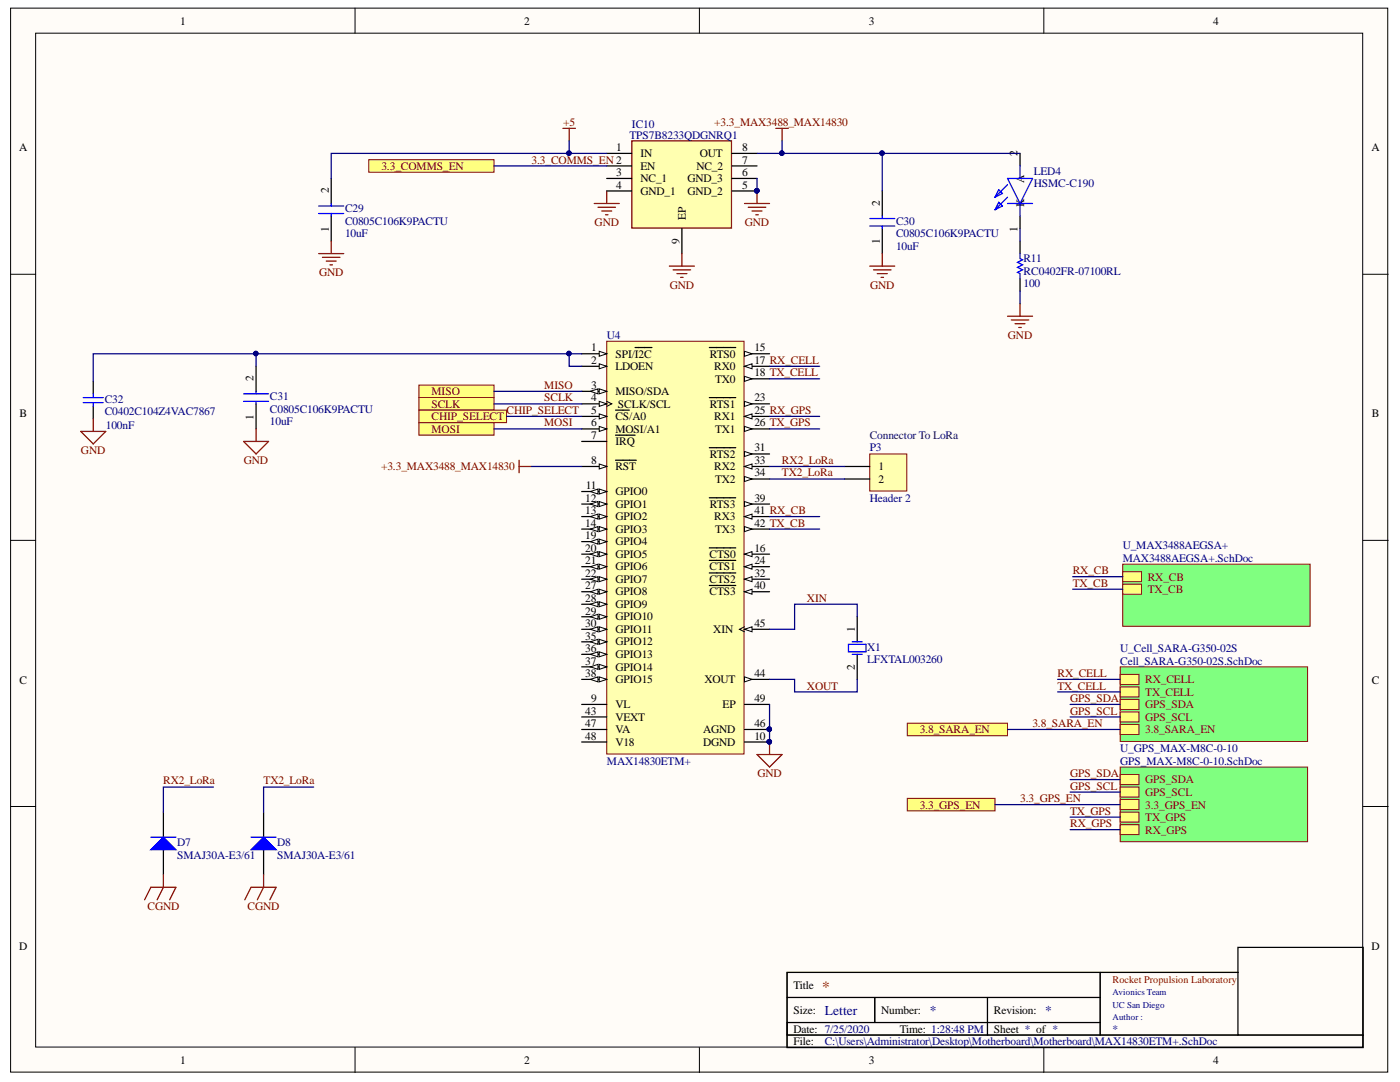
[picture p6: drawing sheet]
<svg xmlns="http://www.w3.org/2000/svg" width="279mm" height="216mm" viewBox="0 0 279 216" stroke-linecap="round" stroke-linejoin="round" font-family="sans-serif">
<defs><g id="words">
<text font-size="3.1" fill="#980000" x="164.1" y="197.9">*</text>
<g font-size="2.7" fill="#000080">
<text x="164.6" y="202.4">Letter</text>
<text x="185.6" y="202.4">*</text>
<text x="208.6" y="202.4">*</text>
</g>
<g font-size="2.3">
<text x="35.9" y="4.9">1</text>
<text x="104.6" y="4.9">2</text>
<text x="173.4" y="4.9">3</text>
<text x="242.1" y="4.9">4</text>
<text x="3.8" y="30.2">A</text>
<text x="123" y="30.1">1</text>
<text x="123" y="35.1">3</text>
<text x="127.8" y="31.4">IN</text>
<text x="127.8" y="33.8">EN</text>
<text x="139" y="33.8">NC_2</text>
<text x="139.7" y="31.4">OUT</text>
<text x="148.1" y="30.1">8</text>
<text x="148.1" y="32.6">7</text>
<text x="148.1" y="35.1">6</text>
<text x="203.1" y="31.1" transform="rotate(-90 203.1 31.1)">2</text>
<text x="273.7" y="30.2">A</text>
<text x="65.6" y="38.6" transform="rotate(-90 65.6 38.6)">2</text>
<text x="123" y="37.6">4</text>
<text x="127.8" y="36.4">NC_1</text>
<text x="127.8" y="38.9">GND_1</text>
<text x="137.2" y="36.4">GND_3</text>
<text x="137.2" y="38.9">GND_2</text>
<text x="148.1" y="37.6">5</text>
<text x="175.6" y="41.1" transform="rotate(-90 175.6 41.1)">2</text>
<text x="204.4" y="41.4" transform="rotate(-90 204.4 41.4)">K</text>
<text x="204.4" y="36.5" transform="rotate(-90 204.4 36.5)">A</text>
<text x="65.6" y="46.3" transform="rotate(-90 65.6 46.3)">1</text>
<text x="136.9" y="43.9" transform="rotate(-90 136.9 43.9)">EP</text>
<text x="203.1" y="46.3" transform="rotate(-90 203.1 46.3)">1</text>
<text x="135.6" y="48.7" transform="rotate(-90 135.6 48.7)">9</text>
<text x="175.6" y="48.7" transform="rotate(-90 175.6 48.7)">1</text>
<text x="118" y="70.1">1</text>
<text x="122.8" y="71.4">SPI/I2C</text>
<text x="141.7" y="71.4">RTS0</text>
<text x="150.6" y="70.1">15</text>
<text x="50.6" y="76.1" transform="rotate(-90 50.6 76.1)">2</text>
<text x="118" y="72.6">2</text>
<text x="118" y="77.6">3</text>
<text x="122.8" y="73.8">LDOEN</text>
<text x="142.5" y="73.8">RX0</text>
<text x="142.7" y="76.4">TX0</text>
<text x="150.6" y="72.6">17 RX_CELL</text>
<text x="150.6" y="75.1">18 TX_CELL</text>
<text x="3.9" y="83.3">B</text>
<text x="50.6" y="83.7" transform="rotate(-90 50.6 83.7)">1</text>
<text x="118" y="80.1">4</text>
<text x="118" y="82.6">5</text>
<text x="122.8" y="78.8">MISO/SDA</text>
<text x="122.8" y="83.9">CS/A0</text>
<text x="123.3" y="81.4">SCLK/SCL</text>
<text x="141.7" y="81.4">RTS1</text>
<text x="142.5" y="83.9">RX1</text>
<text x="150.6" y="80.1">23</text>
<text x="150.6" y="82.6">25 RX_GPS</text>
<text x="273.8" y="83.3">B</text>
<text x="118" y="85.1">6</text>
<text x="118" y="87.6">7</text>
<text x="122.8" y="86.3">MOSI/A1</text>
<text x="122.8" y="88.9">IRQ</text>
<text x="142.7" y="86.3">TX1</text>
<text x="150.6" y="85.1">26 TX_GPS</text>
<text x="118" y="92.6">8</text>
<text x="122.8" y="93.9">RST</text>
<text x="141.7" y="91.3">RTS2</text>
<text x="142.5" y="93.9">RX2</text>
<text x="150.6" y="90.1">31</text>
<text x="150.6" y="92.6">33</text>
<text x="150.6" y="95.1">34</text>
<text x="175.3" y="93.9">1</text>
<text x="116.8" y="100.1">12</text>
<text x="116.9" y="97.6">11</text>
<text x="122.8" y="98.9">GPIO0</text>
<text x="122.8" y="101.3">GPIO1</text>
<text x="141.7" y="101.3">RTS3</text>
<text x="142.7" y="96.3">TX2</text>
<text x="150.6" y="100.1">39</text>
<text x="175.3" y="96.3">2</text>
<text x="116.8" y="102.6">13</text>
<text x="116.8" y="105.1">14</text>
<text x="116.8" y="107.6">19</text>
<text x="122.8" y="103.8">GPIO2</text>
<text x="122.8" y="106.3">GPIO3</text>
<text x="142.5" y="103.8">RX3</text>
<text x="142.7" y="106.3">TX3</text>
<text x="150.6" y="102.6">41 RX_CB</text>
<text x="150.6" y="105.1">42 TX_CB</text>
<text x="116.8" y="110.1">20</text>
<text x="116.8" y="112.6">21</text>
<text x="122.8" y="108.8">GPIO4</text>
<text x="122.8" y="111.4">GPIO5</text>
<text x="122.8" y="113.8">GPIO6</text>
<text x="141.6" y="111.4">CTS0</text>
<text x="141.6" y="113.8">CTS1</text>
<text x="150.6" y="110.1">16</text>
<text x="150.6" y="112.6">24</text>
<text x="116.8" y="115.1">22</text>
<text x="116.8" y="117.5">27</text>
<text x="122.8" y="116.4">GPIO7</text>
<text x="122.8" y="118.8">GPIO8</text>
<text x="141.6" y="116.4">CTS2</text>
<text x="141.6" y="118.8">CTS3</text>
<text x="150.6" y="115.1">32</text>
<text x="150.6" y="117.5">40</text>
<text x="116.8" y="120.1">28</text>
<text x="116.8" y="122.6">29</text>
<text x="116.8" y="125.1">30</text>
<text x="122.8" y="121.3">GPIO9</text>
<text x="122.8" y="123.8">GPIO10</text>
<text x="150.6" y="125.1">45</text>
<text x="116.8" y="127.6">35</text>
<text x="116.8" y="130.1">36</text>
<text x="122.8" y="126.3">GPIO11</text>
<text x="122.8" y="128.8">GPIO12</text>
<text x="122.8" y="131.3">GPIO13</text>
<text x="142.4" y="126.3">XIN</text>
<text x="170.6" y="126.1" transform="rotate(-90 170.6 126.1)">1</text>
<text x="3.9" y="136.4">C</text>
<text x="116.8" y="132.6">37</text>
<text x="116.8" y="135">38</text>
<text x="122.8" y="133.9">GPIO14</text>
<text x="122.8" y="136.3">GPIO15</text>
<text x="140.6" y="136.3">XOUT</text>
<text x="150.6" y="135">44</text>
<text x="170.6" y="133.7" transform="rotate(-90 170.6 133.7)">2</text>
<text x="273.8" y="136.4">C</text>
<text x="116.8" y="142.6">43</text>
<text x="118" y="140">9</text>
<text x="122.8" y="141.3">VL</text>
<text x="122.8" y="143.8">VEXT</text>
<text x="144.2" y="141.3">EP</text>
<text x="150.6" y="140">49</text>
<text x="116.8" y="145.1">47</text>
<text x="116.8" y="147.6">48</text>
<text x="122.8" y="146.3">VA</text>
<text x="122.8" y="148.8">V18</text>
<text x="140.3" y="148.8">DGND</text>
<text x="140.3" y="146.3">AGND</text>
<text x="150.6" y="147.6">10</text>
<text x="150.6" y="145.1">46</text>
<text x="3.8" y="189.5">D</text>
<text x="273.7" y="189.5">D</text>
<text x="158.3" y="197.3">Title</text>
<text x="158.3" y="202.3">Size:</text>
<text x="175.9" y="202.3">Number:</text>
<text x="198.4" y="202.3">Revision:</text>
<text x="158.3" y="206.1">Date: 7/25/2020</text>
<text x="158.3" y="208.5">File:</text>
<text x="179.6" y="206.1">Time: 1:28:48 PM</text>
<text x="198.4" y="206.1">Sheet * of *</text>
<text x="35.9" y="212.3">1</text>
<text x="104.6" y="212.3">2</text>
<text x="173.4" y="212.3">3</text>
<text x="242.1" y="212.3">4</text>
</g>
<g font-size="2.3" fill="#800000">
<text x="112.4" y="25.1">+5</text>
<text x="142.5" y="25.1">+3.3_MAX3488_MAX14830</text>
<text x="76.1" y="33.8">3.3_COMMS_EN</text>
<text x="106.1" y="32.6">3.3_COMMS_EN 2</text>
<text x="118.7" y="45.1">GND</text>
<text x="148.6" y="45.1">GND</text>
<text x="63.7" y="55.1">GND</text>
<text x="133.6" y="57.6">GND</text>
<text x="173.7" y="57.6">GND</text>
<text x="201.1" y="67.6">GND</text>
<text x="108.6" y="77.6">MISO</text>
<text x="86.1" y="78.8">MISO</text>
<text x="86.1" y="81.4">SCLK</text>
<text x="86.1" y="83.9">CHIP_SELECT</text>
<text x="101.1" y="82.6">CHIP_SELECT</text>
<text x="108.6" y="80.1">SCLK</text>
<text x="86.1" y="86.3">MOSI</text>
<text x="108.6" y="85.1">MOSI</text>
<text x="16.2" y="90.6">GND</text>
<text x="48.6" y="92.6">GND</text>
<text x="76" y="93.9">+3.3_MAX3488_MAX14830</text>
<text x="156.1" y="92.6">RX2_LoRa</text>
<text x="156.1" y="95.1">TX2_LoRa</text>
<text x="214.1" y="114.6">RX_CB</text>
<text x="214.1" y="117.1">TX_CB</text>
<text x="229.1" y="115.9">RX_CB</text>
<text x="229.1" y="118.3">TX_CB</text>
<text x="161.1" y="120.1">XIN</text>
<text x="161.1" y="137.6">XOUT</text>
<text x="211" y="135">RX_CELL</text>
<text x="211" y="137.6">TX_CELL</text>
<text x="228.6" y="136.3">RX_CELL</text>
<text x="213.6" y="140">GPS_SDA</text>
<text x="213.6" y="142.6">GPS_SCL</text>
<text x="228.6" y="138.9">TX_CELL</text>
<text x="228.6" y="141.3">GPS_SDA</text>
<text x="228.6" y="143.8">GPS_SCL</text>
<text x="183.6" y="146.3">3.8_SARA_EN</text>
<text x="206.1" y="145.1">3.8_SARA_EN</text>
<text x="228.6" y="146.3">3.8_SARA_EN</text>
<text x="151.2" y="155.1">GND</text>
<text x="213.6" y="155.1">GPS_SDA</text>
<text x="32.6" y="156.5">RX2_LoRa</text>
<text x="52.6" y="156.5">TX2_LoRa</text>
<text x="183.6" y="161.3">3.3_GPS_EN</text>
<text x="203.6" y="160.1">3.3_GPS_EN</text>
<text x="213.6" y="157.5">GPS_SCL</text>
<text x="228.6" y="156.3">GPS_SDA</text>
<text x="228.6" y="158.8">GPS_SCL</text>
<text x="228.6" y="161.3">3.3_GPS_EN</text>
<text x="213.6" y="165.1">RX_GPS</text>
<text x="213.6" y="162.5">TX_GPS</text>
<text x="228.6" y="163.8">TX_GPS</text>
<text x="228.6" y="166.3">RX_GPS</text>
<text x="29.4" y="181.6">CGND</text>
<text x="49.4" y="181.6">CGND</text>
</g>
<g font-size="2.3" fill="#000080">
<text x="125.6" y="27.7">TPS7B8233QDGNRQ1</text>
<text x="126.1" y="25.6">IC10</text>
<text x="206.3" y="34.8">LED4</text>
<text x="206.3" y="37.4">HSMC-C190</text>
<text x="68.9" y="47.4">10uF</text>
<text x="68.9" y="42.4">C29</text>
<text x="68.9" y="44.9">C0805C106K9PACTU</text>
<text x="178.8" y="44.9">C30</text>
<text x="178.8" y="47.4">C0805C106K9PACTU</text>
<text x="178.8" y="49.9">10uF</text>
<text x="204.3" y="52.3">R11</text>
<text x="204.3" y="57.3">100</text>
<text x="204.3" y="54.9">RC0402FR-07100RL</text>
<text x="121.1" y="67.6">U4</text>
<text x="20.9" y="80.3">C32</text>
<text x="20.9" y="82.9">C0402C104Z4VAC7867</text>
<text x="53.9" y="79.8">C31</text>
<text x="53.9" y="82.4">C0805C106K9PACTU</text>
<text x="21.1" y="85.6">100nF</text>
<text x="53.9" y="84.8">10uF</text>
<text x="173.6" y="90.1">P3</text>
<text x="173.6" y="100.1">Header 2</text>
<text x="224.1" y="109.6">U_MAX3488AEGSA+</text>
<text x="224.1" y="112">MAX3488AEGSA+.SchDoc</text>
<text x="173.1" y="129.8">X1</text>
<text x="223.6" y="130.1">U_Cell_SARA-G350-02S</text>
<text x="173.1" y="132.3">LFXTAL003260</text>
<text x="223.6" y="132.6">Cell_SARA-G350-02S.SchDoc</text>
<text x="121.1" y="152.6">MAX14830ETM+</text>
<text x="223.6" y="150.1">U_GPS_MAX-M8C-0-10</text>
<text x="223.6" y="152.6">GPS_MAX-M8C-0-10.SchDoc</text>
<text x="35.4" y="168.8">D7</text>
<text x="35.4" y="171.3">SMAJ30A-E3/61</text>
<text x="55.3" y="168.8">D8</text>
<text x="55.3" y="171.3">SMAJ30A-E3/61</text>
<text x="164.6" y="208.5">C:\Users\Administrator\Desktop\Motherboard\Motherboard\MAX14830ETM+.SchDoc</text>
<text x="222" y="206.1">*</text>
</g>
<text font-size="2.3" fill="#12125d" x="173.6" y="87.6">Connector To LoRa</text>
<text font-size="2" fill="#980000" x="222" y="196.1">Rocket Propulsion Laboratory</text>
<g font-size="1.8" fill="#000080">
<text x="222" y="201.2">UC San Diego</text>
<text x="222" y="198.6">Avionics Team</text>
<text x="222" y="203.6">Author :</text>
</g>
</g></defs>
<g fill="#fffcf8" stroke="#000" stroke-width=".2">
<path d="M2.1 1.6h274.9v212.3h-274.9z"/>
<path d="M7.1 6.6h264.9v202.3h-264.9z"/>
</g>
<g fill="none" stroke="#000" stroke-width=".2">
<path d="M70.8 1.6v5M139.6 1.6v5M208.3 1.6v5M2.1 54.7h5M272.1 54.7h5M2.1 107.8h5M272.1 107.8h5M2.1 160.9h5M272.1 160.9h5M157.1 199h62.5M174.6 199v5M197.1 199v7.5"/>
<path d="M219.6 194v12.5M247.1 194h-90v15M70.8 209v5M139.6 209v5M157.1 206.5h115M157.1 204h62.5M208.3 209v5"/>
</g>
<path d="M157.1 199h62.5M174.6 199v5M197.1 199v7.5M219.6 194v10h-62.5v2.5h90M247.1 194v12.5h25M247.1 194v-5h25v17.5M247.1 194h-90v15h115v-2.5M219.6 204v2.5" fill="none" stroke="#000" stroke-width=".25"/>
<path d="M121.1 68.1h27.4v82.4h-27.4z" fill="#ffffb0" stroke="#800000" stroke-width=".2"/>
<path d="M116.1 70.6h5" fill="none" stroke="#000" stroke-width=".25"/>
<path d="M119.6 70.1l1.5 .5-1.5 .5z" fill="#fffcf8"/>
<path d="M119.6 70.1l1.5 .5-1.5 .5z" fill="none" stroke="#000" stroke-width=".2"/>
<path d="M116.1 73.1h5M126.7 69.3h3.4" fill="none" stroke="#000" stroke-width=".25"/>
<path d="M119.6 72.6l1.5 .5-1.5 .5z" fill="#fffcf8"/>
<path d="M119.6 72.6l1.5 .5-1.5 .5z" fill="none" stroke="#000" stroke-width=".2"/>
<path d="M116.1 78.1h5" fill="none" stroke="#000" stroke-width=".25"/>
<path d="M119.6 77.6l1.5 .5-1.5 .5z" fill="#fffcf8"/>
<path d="M119.6 77.6l1.5 .5-1.5 .5z" fill="none" stroke="#000" stroke-width=".2"/>
<path d="M117.8 78.1l1.5-.5v1z" fill="#fffcf8"/>
<path d="M117.8 78.1l1.5-.5v1zM121.1 80.1l1 .5-1 .5" fill="none" stroke="#000" stroke-width=".2"/>
<path d="M116.1 80.6h5" fill="none" stroke="#000" stroke-width=".25"/>
<path d="M119.6 80.1l1.5 .5-1.5 .5z" fill="#fffcf8"/>
<path d="M119.6 80.1l1.5 .5-1.5 .5z" fill="none" stroke="#000" stroke-width=".2"/>
<path d="M116.1 83.1h5" fill="none" stroke="#000" stroke-width=".25"/>
<path d="M119.6 82.6l1.5 .5-1.5 .5z" fill="#fffcf8"/>
<path d="M119.6 82.6l1.5 .5-1.5 .5z" fill="none" stroke="#000" stroke-width=".2"/>
<path d="M116.1 85.6h5M122.8 81.8h2.8" fill="none" stroke="#000" stroke-width=".25"/>
<path d="M119.6 85.1l1.5 .5-1.5 .5z" fill="#fffcf8"/>
<path d="M119.6 85.1l1.5 .5-1.5 .5z" fill="none" stroke="#000" stroke-width=".2"/>
<path d="M116.1 88.1h5M116.1 93.1h5M122.8 86.8h3.9" fill="none" stroke="#000" stroke-width=".25"/>
<path d="M119.6 92.6l1.5 .5-1.5 .5z" fill="#fffcf8"/>
<path d="M119.6 92.6l1.5 .5-1.5 .5z" fill="none" stroke="#000" stroke-width=".2"/>
<path d="M116.1 98.1h5M122.8 91.8h4.2M116.1 140.6h5M148.6 148.1h5" fill="none" stroke="#000" stroke-width=".25"/>
<circle cx="153.5" cy="148" r=".45" fill="#000080" stroke="#000080" stroke-width=".2"/>
<path d="M119.6 97.6l1.5 .5-1.5 .5z" fill="#fffcf8"/>
<path d="M119.6 97.6l1.5 .5-1.5 .5z" fill="none" stroke="#000" stroke-width=".2"/>
<path d="M117.8 98.1l1.5-.5v1z" fill="#fffcf8"/>
<path d="M117.8 98.1l1.5-.5v1z" fill="none" stroke="#000" stroke-width=".2"/>
<path d="M116.1 100.6h5" fill="none" stroke="#000" stroke-width=".25"/>
<path d="M119.6 100.1l1.5 .5-1.5 .5z" fill="#fffcf8"/>
<path d="M119.6 100.1l1.5 .5-1.5 .5z" fill="none" stroke="#000" stroke-width=".2"/>
<path d="M117.8 100.6l1.5-.5v1z" fill="#fffcf8"/>
<path d="M117.8 100.6l1.5-.5v1z" fill="none" stroke="#000" stroke-width=".2"/>
<path d="M116.1 103.1h5" fill="none" stroke="#000" stroke-width=".25"/>
<path d="M119.6 102.6l1.5 .5-1.5 .5z" fill="#fffcf8"/>
<path d="M119.6 102.6l1.5 .5-1.5 .5z" fill="none" stroke="#000" stroke-width=".2"/>
<path d="M117.8 103.1l1.5-.5v1z" fill="#fffcf8"/>
<path d="M117.8 103.1l1.5-.5v1z" fill="none" stroke="#000" stroke-width=".2"/>
<path d="M116.1 105.6h5" fill="none" stroke="#000" stroke-width=".25"/>
<path d="M119.6 105.1l1.5 .5-1.5 .5z" fill="#fffcf8"/>
<path d="M119.6 105.1l1.5 .5-1.5 .5z" fill="none" stroke="#000" stroke-width=".2"/>
<path d="M117.8 105.6l1.5-.5v1z" fill="#fffcf8"/>
<path d="M117.8 105.6l1.5-.5v1z" fill="none" stroke="#000" stroke-width=".2"/>
<path d="M148.6 70.6h5" fill="none" stroke="#000" stroke-width=".25"/>
<path d="M148.6 70.1l1.5 .5-1.5 .5z" fill="#fffcf8"/>
<path d="M148.6 70.1l1.5 .5-1.5 .5z" fill="none" stroke="#000" stroke-width=".2"/>
<path d="M141.6 69.3h5.2M148.6 110.6h5" fill="none" stroke="#000" stroke-width=".25"/>
<path d="M148.6 110.6l1.5-.5v1z" fill="#fffcf8"/>
<path d="M148.6 110.6l1.5-.5v1z" fill="none" stroke="#000" stroke-width=".2"/>
<path d="M148.6 73.1h5M141.6 109.3h5.2" fill="none" stroke="#000" stroke-width=".25"/>
<path d="M148.6 73.1l1.5-.5v1z" fill="#fffcf8"/>
<path d="M148.6 73.1l1.5-.5v1z" fill="none" stroke="#000" stroke-width=".2"/>
<path d="M148.6 75.6h5" fill="none" stroke="#000" stroke-width=".25"/>
<path d="M148.6 75.1l1.5 .5-1.5 .5z" fill="#fffcf8"/>
<path d="M148.6 75.1l1.5 .5-1.5 .5z" fill="none" stroke="#000" stroke-width=".2"/>
<path d="M116.1 108.1h5" fill="none" stroke="#000" stroke-width=".25"/>
<path d="M119.6 107.6l1.5 .5-1.5 .5z" fill="#fffcf8"/>
<path d="M119.6 107.6l1.5 .5-1.5 .5z" fill="none" stroke="#000" stroke-width=".2"/>
<path d="M117.8 108.1l1.5-.5v1z" fill="#fffcf8"/>
<path d="M117.8 108.1l1.5-.5v1z" fill="none" stroke="#000" stroke-width=".2"/>
<path d="M116.1 110.6h5" fill="none" stroke="#000" stroke-width=".25"/>
<path d="M119.6 110.1l1.5 .5-1.5 .5z" fill="#fffcf8"/>
<path d="M119.6 110.1l1.5 .5-1.5 .5z" fill="none" stroke="#000" stroke-width=".2"/>
<path d="M117.8 110.6l1.5-.5v1z" fill="#fffcf8"/>
<path d="M117.8 110.6l1.5-.5v1z" fill="none" stroke="#000" stroke-width=".2"/>
<path d="M116.1 113.1h5" fill="none" stroke="#000" stroke-width=".25"/>
<path d="M119.6 112.6l1.5 .5-1.5 .5z" fill="#fffcf8"/>
<path d="M119.6 112.6l1.5 .5-1.5 .5z" fill="none" stroke="#000" stroke-width=".2"/>
<path d="M117.8 113.1l1.5-.5v1z" fill="#fffcf8"/>
<path d="M117.8 113.1l1.5-.5v1z" fill="none" stroke="#000" stroke-width=".2"/>
<path d="M116.1 115.6h5" fill="none" stroke="#000" stroke-width=".25"/>
<path d="M119.6 115.1l1.5 .5-1.5 .5z" fill="#fffcf8"/>
<path d="M119.6 115.1l1.5 .5-1.5 .5z" fill="none" stroke="#000" stroke-width=".2"/>
<path d="M117.8 115.6l1.5-.5v1z" fill="#fffcf8"/>
<path d="M117.8 115.6l1.5-.5v1z" fill="none" stroke="#000" stroke-width=".2"/>
<path d="M148.6 80.6h5" fill="none" stroke="#000" stroke-width=".25"/>
<path d="M148.6 80.1l1.5 .5-1.5 .5z" fill="#fffcf8"/>
<path d="M148.6 80.1l1.5 .5-1.5 .5z" fill="none" stroke="#000" stroke-width=".2"/>
<path d="M141.6 79.3h5.2M148.6 113.1h5" fill="none" stroke="#000" stroke-width=".25"/>
<path d="M148.6 113.1l1.5-.5v1z" fill="#fffcf8"/>
<path d="M148.6 113.1l1.5-.5v1z" fill="none" stroke="#000" stroke-width=".2"/>
<path d="M148.6 83.1h5M141.6 111.8h5.2" fill="none" stroke="#000" stroke-width=".25"/>
<path d="M148.6 83.1l1.5-.5v1z" fill="#fffcf8"/>
<path d="M148.6 83.1l1.5-.5v1z" fill="none" stroke="#000" stroke-width=".2"/>
<path d="M148.6 85.6h5" fill="none" stroke="#000" stroke-width=".25"/>
<path d="M148.6 85.1l1.5 .5-1.5 .5z" fill="#fffcf8"/>
<path d="M148.6 85.1l1.5 .5-1.5 .5z" fill="none" stroke="#000" stroke-width=".2"/>
<path d="M116.1 118.1h5" fill="none" stroke="#000" stroke-width=".25"/>
<path d="M119.6 117.6l1.5 .5-1.5 .5z" fill="#fffcf8"/>
<path d="M119.6 117.6l1.5 .5-1.5 .5z" fill="none" stroke="#000" stroke-width=".2"/>
<path d="M117.8 118.1l1.5-.5v1z" fill="#fffcf8"/>
<path d="M117.8 118.1l1.5-.5v1z" fill="none" stroke="#000" stroke-width=".2"/>
<path d="M116.1 120.6h5" fill="none" stroke="#000" stroke-width=".25"/>
<path d="M119.6 120.1l1.5 .5-1.5 .5z" fill="#fffcf8"/>
<path d="M119.6 120.1l1.5 .5-1.5 .5z" fill="none" stroke="#000" stroke-width=".2"/>
<path d="M117.8 120.6l1.5-.5v1z" fill="#fffcf8"/>
<path d="M117.8 120.6l1.5-.5v1z" fill="none" stroke="#000" stroke-width=".2"/>
<path d="M116.1 123.1h5" fill="none" stroke="#000" stroke-width=".25"/>
<path d="M119.6 122.6l1.5 .5-1.5 .5z" fill="#fffcf8"/>
<path d="M119.6 122.6l1.5 .5-1.5 .5z" fill="none" stroke="#000" stroke-width=".2"/>
<path d="M117.8 123.1l1.5-.5v1z" fill="#fffcf8"/>
<path d="M117.8 123.1l1.5-.5v1z" fill="none" stroke="#000" stroke-width=".2"/>
<path d="M116.1 125.6h5" fill="none" stroke="#000" stroke-width=".25"/>
<path d="M119.6 125.1l1.5 .5-1.5 .5z" fill="#fffcf8"/>
<path d="M119.6 125.1l1.5 .5-1.5 .5z" fill="none" stroke="#000" stroke-width=".2"/>
<path d="M117.8 125.6l1.5-.5v1z" fill="#fffcf8"/>
<path d="M117.8 125.6l1.5-.5v1z" fill="none" stroke="#000" stroke-width=".2"/>
<path d="M148.6 90.6h5" fill="none" stroke="#000" stroke-width=".25"/>
<path d="M148.6 90.1l1.5 .5-1.5 .5z" fill="#fffcf8"/>
<path d="M148.6 90.1l1.5 .5-1.5 .5z" fill="none" stroke="#000" stroke-width=".2"/>
<path d="M141.6 89.3h5.2M148.6 115.6h5" fill="none" stroke="#000" stroke-width=".25"/>
<path d="M148.6 115.6l1.5-.5v1z" fill="#fffcf8"/>
<path d="M148.6 115.6l1.5-.5v1z" fill="none" stroke="#000" stroke-width=".2"/>
<path d="M148.6 93.1h5M141.6 114.3h5.2" fill="none" stroke="#000" stroke-width=".25"/>
<path d="M148.6 93.1l1.5-.5v1z" fill="#fffcf8"/>
<path d="M148.6 93.1l1.5-.5v1z" fill="none" stroke="#000" stroke-width=".2"/>
<path d="M148.6 95.6h5" fill="none" stroke="#000" stroke-width=".25"/>
<path d="M148.6 95.1l1.5 .5-1.5 .5z" fill="#fffcf8"/>
<path d="M148.6 95.1l1.5 .5-1.5 .5z" fill="none" stroke="#000" stroke-width=".2"/>
<path d="M116.1 128.1h5" fill="none" stroke="#000" stroke-width=".25"/>
<path d="M119.6 127.6l1.5 .5-1.5 .5z" fill="#fffcf8"/>
<path d="M119.6 127.6l1.5 .5-1.5 .5z" fill="none" stroke="#000" stroke-width=".2"/>
<path d="M117.8 128.1l1.5-.5v1z" fill="#fffcf8"/>
<path d="M117.8 128.1l1.5-.5v1z" fill="none" stroke="#000" stroke-width=".2"/>
<path d="M116.1 130.6h5" fill="none" stroke="#000" stroke-width=".25"/>
<path d="M119.6 130.1l1.5 .5-1.5 .5z" fill="#fffcf8"/>
<path d="M119.6 130.1l1.5 .5-1.5 .5z" fill="none" stroke="#000" stroke-width=".2"/>
<path d="M117.8 130.6l1.5-.5v1z" fill="#fffcf8"/>
<path d="M117.8 130.6l1.5-.5v1z" fill="none" stroke="#000" stroke-width=".2"/>
<path d="M116.1 133.1h5" fill="none" stroke="#000" stroke-width=".25"/>
<path d="M119.6 132.6l1.5 .5-1.5 .5z" fill="#fffcf8"/>
<path d="M119.6 132.6l1.5 .5-1.5 .5z" fill="none" stroke="#000" stroke-width=".2"/>
<path d="M117.8 133.1l1.5-.5v1z" fill="#fffcf8"/>
<path d="M117.8 133.1l1.5-.5v1z" fill="none" stroke="#000" stroke-width=".2"/>
<path d="M116.1 135.6h5" fill="none" stroke="#000" stroke-width=".25"/>
<path d="M119.6 135.1l1.5 .5-1.5 .5z" fill="#fffcf8"/>
<path d="M119.6 135.1l1.5 .5-1.5 .5z" fill="none" stroke="#000" stroke-width=".2"/>
<path d="M117.8 135.6l1.5-.5v1z" fill="#fffcf8"/>
<path d="M117.8 135.6l1.5-.5v1z" fill="none" stroke="#000" stroke-width=".2"/>
<path d="M148.6 100.6h5" fill="none" stroke="#000" stroke-width=".25"/>
<path d="M148.6 100.1l1.5 .5-1.5 .5z" fill="#fffcf8"/>
<path d="M148.6 100.1l1.5 .5-1.5 .5z" fill="none" stroke="#000" stroke-width=".2"/>
<path d="M141.6 99.3h5.2M148.6 118.1h5" fill="none" stroke="#000" stroke-width=".25"/>
<path d="M148.6 118.1l1.5-.5v1z" fill="#fffcf8"/>
<path d="M148.6 118.1l1.5-.5v1z" fill="none" stroke="#000" stroke-width=".2"/>
<path d="M141.6 116.8h5.2M148.6 103.1h5" fill="none" stroke="#000" stroke-width=".25"/>
<path d="M148.6 103.1l1.5-.5v1z" fill="#fffcf8"/>
<path d="M148.6 103.1l1.5-.5v1z" fill="none" stroke="#000" stroke-width=".2"/>
<path d="M148.6 105.6h5" fill="none" stroke="#000" stroke-width=".25"/>
<path d="M148.6 105.1l1.5 .5-1.5 .5z" fill="#fffcf8"/>
<path d="M148.6 105.1l1.5 .5-1.5 .5z" fill="none" stroke="#000" stroke-width=".2"/>
<path d="M148.6 135.6h5M116.1 143.1h5" fill="none" stroke="#000" stroke-width=".25"/>
<path d="M148.6 135.1l1.5 .5-1.5 .5z" fill="#fffcf8"/>
<path d="M148.6 135.1l1.5 .5-1.5 .5zM148.6 125.1l-1 .5 1 .5" fill="none" stroke="#000" stroke-width=".2"/>
<path d="M148.6 125.6h5" fill="none" stroke="#000" stroke-width=".25"/>
<path d="M148.6 125.6l1.5-.5v1z" fill="#fffcf8"/>
<path d="M148.6 125.6l1.5-.5v1z" fill="none" stroke="#000" stroke-width=".2"/>
<path d="M171.1 123.1v5M171.1 130.6v5M116.1 145.6h5M116.1 148.1h5M148.6 145.6h5M148.6 140.6h5" fill="none" stroke="#000" stroke-width=".25"/>
<g fill="#000080" stroke="#000080" stroke-width=".2">
<circle cx="153.5" cy="145.5" r=".45"/>
<circle cx="153.5" cy="148" r=".45"/>
</g>
<path d="M169.3 128.6h3.5v1.5h-3.5zM170.1 130.6h2M170.1 128.1h2" fill="none" stroke="#00f" stroke-width=".25"/>
<path d="M151.1 150.6h5l-2.5 2.5zM153.6 148.1v2.5" fill="none" stroke="#800000" stroke-width=".25"/>
<path d="M173.6 90.6h7.4v7.4h-7.4z" fill="#ffffb0" stroke="#800000" stroke-width=".2"/>
<path d="M18.6 76.1v2.5M18.6 81.1v2.5M168.6 93.1h5M168.6 95.6h5M32.6 162.1v4.9M32.6 169.5v5" fill="none" stroke="#000" stroke-width=".25"/>
<path d="M16.6 79.3h4M18.6 78.6v.7M16.6 80.3h4M18.6 80.3v.8" fill="none" stroke="#00f" stroke-width=".25"/>
<path d="M16.1 86.1h5l-2.5 2.5zM18.6 83.6v2.5" fill="none" stroke="#800000" stroke-width=".25"/>
<path d="M30.1 169.5l2.5-2.5 2.5 2.5z" fill="#00f"/>
<path d="M30.1 169.5l2.5-2.5 2.5 2.5zM30.1 167h5" fill="none" stroke="#00f" stroke-width=".25"/>
<path d="M28.9 179.5l1.2-2.5h5l-1.2 2.5M32.6 174.5v2.5l-1.2 2.5" fill="none" stroke="#800000" stroke-width=".25"/>
<path d="M52.6 162.1v4.9M52.6 169.5v5" fill="none" stroke="#000" stroke-width=".25"/>
<path d="M50.1 169.5l2.5-2.5 2.5 2.5z" fill="#00f"/>
<path d="M50.1 169.5l2.5-2.5 2.5 2.5zM50.1 167h5" fill="none" stroke="#00f" stroke-width=".25"/>
<g fill="none" stroke="#800000" stroke-width=".25">
<path d="M112.3 25.6h2.5M113.6 25.6v2.5M121.1 38.1v2.5M151.1 38.1v2.5M154.8 25.6h2.5M156.1 25.6v2.5M118.6 40.6h5M119.3 41.4h3.5M120.1 42.1h2M120.8 42.9h.5M148.6 40.6h5M149.3 41.4h3.5"/>
<path d="M150.1 42.1h2M150.8 42.9h.5M48.9 179.5l1.2-2.5h5l-1.2 2.5M52.6 174.5v2.5l-1.2 2.5"/>
</g>
<circle cx="151" cy="38.1" r=".45" fill="#000080" stroke="#000080" stroke-width=".2"/>
<path d="M223.6 133.1h37.4v14.9h-37.4z" fill="#80ff80" stroke="#800000" stroke-width=".2"/>
<path d="M223.6 134.6h3.7v2h-3.7z" fill-rule="evenodd" fill="#ffff80"/>
<path d="M223.6 134.6h3.7v2h-3.7z" fill="none" stroke="#800000" stroke-width=".2"/>
<path d="M223.6 137.1h3.7v2h-3.7z" fill-rule="evenodd" fill="#ffff80"/>
<path d="M223.6 137.1h3.7v2h-3.7z" fill="none" stroke="#800000" stroke-width=".2"/>
<path d="M223.6 139.6h3.7v2h-3.7z" fill-rule="evenodd" fill="#ffff80"/>
<path d="M223.6 139.6h3.7v2h-3.7z" fill="none" stroke="#800000" stroke-width=".2"/>
<path d="M223.6 142.1h3.7v2h-3.7z" fill-rule="evenodd" fill="#ffff80"/>
<path d="M223.6 142.1h3.7v2h-3.7z" fill="none" stroke="#800000" stroke-width=".2"/>
<path d="M223.6 144.6h3.7v2h-3.7z" fill-rule="evenodd" fill="#ffff80"/>
<path d="M223.6 144.6h3.7v2h-3.7z" fill="none" stroke="#800000" stroke-width=".2"/>
<path d="M224.1 112.6h37.4v12.4h-37.4z" fill="#80ff80" stroke="#800000" stroke-width=".2"/>
<path d="M224.1 114.1h3.7v2h-3.7z" fill-rule="evenodd" fill="#ffff80"/>
<path d="M224.1 114.1h3.7v2h-3.7z" fill="none" stroke="#800000" stroke-width=".2"/>
<path d="M224.1 116.6h3.7v2h-3.7z" fill-rule="evenodd" fill="#ffff80"/>
<path d="M224.1 116.6h3.7v2h-3.7z" fill="none" stroke="#800000" stroke-width=".2"/>
<path d="M73.6 31.9h25v2.5h-25z" fill-rule="evenodd" fill="#ffff80" stroke="#800000" stroke-width=".2"/>
<path d="M223.6 153.1h37.4v14.8h-37.4z" fill="#80ff80" stroke="#800000" stroke-width=".2"/>
<path d="M223.6 154.6h3.7v2h-3.7z" fill-rule="evenodd" fill="#ffff80"/>
<path d="M223.6 154.6h3.7v2h-3.7z" fill="none" stroke="#800000" stroke-width=".2"/>
<path d="M223.6 157.1h3.7v2h-3.7z" fill-rule="evenodd" fill="#ffff80"/>
<path d="M223.6 157.1h3.7v2h-3.7z" fill="none" stroke="#800000" stroke-width=".2"/>
<path d="M223.6 159.6h3.7v2h-3.7z" fill-rule="evenodd" fill="#ffff80"/>
<path d="M223.6 159.6h3.7v2h-3.7z" fill="none" stroke="#800000" stroke-width=".2"/>
<path d="M223.6 162.1h3.7v2h-3.7z" fill-rule="evenodd" fill="#ffff80"/>
<path d="M223.6 162.1h3.7v2h-3.7z" fill="none" stroke="#800000" stroke-width=".2"/>
<path d="M223.6 164.5h3.7v2h-3.7z" fill-rule="evenodd" fill="#ffff80"/>
<path d="M223.6 164.5h3.7v2h-3.7z" fill="none" stroke="#800000" stroke-width=".2"/>
<g fill="#ffff80" stroke="#800000" stroke-width=".2">
<path d="M83.6 76.8h15v2.5h-15z" fill-rule="evenodd"/>
<path d="M83.6 79.3h15v2.5h-15z" fill-rule="evenodd"/>
<path d="M83.6 81.8h17.5v2.5h-17.5z" fill-rule="evenodd"/>
<path d="M83.6 84.3h15v2.5h-15z" fill-rule="evenodd"/>
</g>
<path d="M103.6 91.8v2.5M103.6 93.1h2.5" fill="none" stroke="#800000" stroke-width=".25"/>
<path d="M203.6 48.1v2.5M203.6 55.6v2.5" fill="none" stroke="#000" stroke-width=".25"/>
<path d="M203.6 50.6v1l.5 .3-1 .5 1 .4-1 .5 1 .5-1 .5 .5 .3v1" fill="none" stroke="#00f" stroke-width=".25"/>
<g fill="#ffff80" stroke="#800000" stroke-width=".2">
<path d="M181.1 159.3h17.5v2.5h-17.5z" fill-rule="evenodd"/>
<path d="M181.1 144.3h20v2.5h-20z" fill-rule="evenodd"/>
</g>
<path d="M66.1 35.6v5M66.1 43.1v5M51.1 73.1v5M51.1 80.6v5" fill="none" stroke="#000" stroke-width=".25"/>
<path d="M63.6 42.6h5M63.6 41.1h5M66.1 40.6v.5M66.1 42.6v.5M48.6 78.6h5M51.1 78.1v.5M48.6 80.1h5M51.1 80.1v.5" fill="none" stroke="#00f" stroke-width=".25"/>
<path d="M48.6 88.1h5l-2.5 2.5zM51.1 85.6v2.5" fill="none" stroke="#800000" stroke-width=".25"/>
<path d="M126.1 28.1h19.9v17.4h-19.9z" fill="#ffffb0" stroke="#800000" stroke-width=".25"/>
<g fill="none" stroke="#000" stroke-width=".25">
<path d="M121.1 30.6h5M121.1 33.1h5M121.1 35.6h5M121.1 38.1h5M146.1 30.6h5M146.1 33.1h5M146.1 35.6h5M146.1 38.1h5M176.1 38.1v5M203.6 30.6v2.5M136.1 45.6v5M176.1 45.6v5"/>
<path d="M203.6 43.1v2.5"/>
</g>
<g fill="#000080" stroke="#000080" stroke-width=".2">
<circle cx="151" cy="38.1" r=".45"/>
<circle cx="176" cy="30.6" r=".45"/>
<circle cx="51.1" cy="70.5" r=".45"/>
<circle cx="113.5" cy="70.5" r=".45"/>
<circle cx="113.5" cy="30.6" r=".45"/>
<circle cx="156" cy="30.6" r=".45"/>
<circle cx="153.5" cy="148" r=".45"/>
<circle cx="153.5" cy="145.5" r=".45"/>
</g>
<g fill="none" stroke="#800000" stroke-width=".25">
<path d="M63.6 50.6h5M64.4 51.4h3.4M65.1 52.1h2M65.9 52.8h.5M66.1 48.1v2.5M133.6 53.1h5M134.3 53.8h3.5M135.1 54.6h2M135.8 55.3h.5M136.1 50.6v2.5M173.6 53.1h5M174.3 53.8h3.5"/>
<path d="M175.1 54.6h2M175.8 55.3h.5M176.1 50.6v2.5M201.1 63.1h5M201.8 63.8h3.5M202.6 64.6h2M203.3 65.3h.5M203.6 60.6v2.5"/>
</g>
<path d="M199.3 37.9l.8 .7-1.5 .8zM201.1 35.6h5l-2.5 5zM201.1 39.4l-2.5 2.5M201.1 36.9l-2.5 2.5M203.6 33.1v2.5M173.6 45.1h5M173.6 43.6h5M176.1 43.1v.5M176.1 45.1v.5M199.3 40.4l.8 .7-1.5 .8zM201.1 40.6h5M203.6 40.6v2.5" fill="none" stroke="#00f" stroke-width=".25"/>
<g fill="none" stroke="#000080" stroke-width=".25">
<path d="M98.6 33.1h22.5M113.6 28.1v2.5h7.5M113.6 30.6h-47.5v5M151.1 35.6v2.5M156.1 28.1v2.5h-5M156.1 30.6h20v7.5M176.1 30.6h27.5M203.6 45.6v2.5M203.6 58.1v2.5M51.1 70.6h-32.5v5.5M51.1 73.1v-2.5h62.5v2.5h2.5M98.6 78.1h17.5"/>
<path d="M113.6 70.6h2.5M153.6 75.6h10M153.6 73.1h10M98.6 85.6h17.5M98.6 80.6h17.5M101.1 83.1h15M106.1 93.1h10M153.6 85.6h10M153.6 83.1h10M153.6 93.1h15M153.6 95.6h15M153.6 105.6h10"/>
<path d="M153.6 103.1h10M214.1 117.6h10M214.1 115.1h10M153.6 135.6h5v2.5h12.5v-2.5M171.1 123.1v-2.5h-12.5v5h-5M211.1 138.1h12.5M211.1 135.6h12.5M42.6 157.1h-10v5M62.6 157.1h-10v5M153.6 140.6v7.5M201.1 145.6h22.5M213.6 158.1h10"/>
<path d="M213.6 155.6h10M213.6 140.6h10M213.6 143.1h10M198.6 160.6h25M213.6 165.5h10M213.6 163.1h10"/>
</g>
<use href="#words"/>
</svg>
